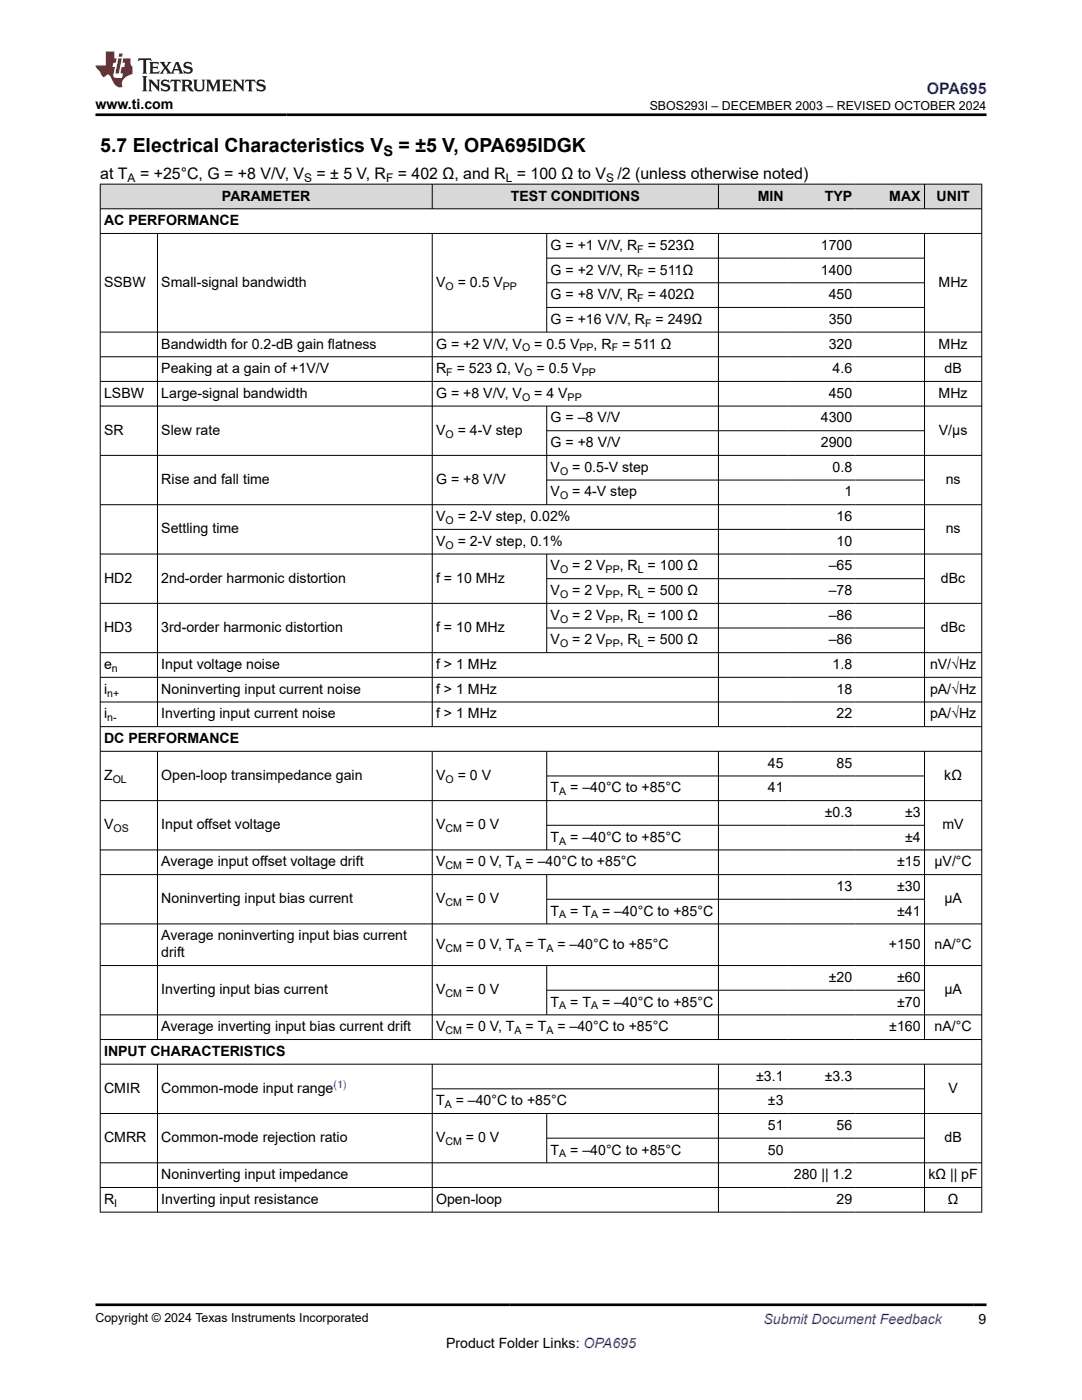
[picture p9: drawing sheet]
<svg xmlns="http://www.w3.org/2000/svg" width="216mm" height="279mm" viewBox="0 0 216 279" stroke-linecap="round" stroke-linejoin="round" font-family="sans-serif">
<defs><g id="words">
<g font-size="3.9">
<text x="20" y="30.3">5.7 Electrical Characteristics V</text>
<text x="79.5" y="30.3">= ±5 V, OPA695IDGK</text>
</g>
<text font-size="3.2" fill="#00f" x="184.9" y="18.7">OPA695</text>
<g font-size="3.2">
<text x="20" y="35.7">at T</text>
<text x="27.9" y="35.7">= +25°C, G = +8 V/V, V</text>
<text x="63.2" y="35.7">= ± 5 V, R</text>
<text x="79.4" y="35.7">= 402 Ω, and R = 100 Ω to V</text>
<text x="123.2" y="35.7">/2 (unless otherwise noted)</text>
</g>
<text font-size="2.9" x="76.5" y="31">S</text>
<g font-size="2.8">
<text x="19" y="21.8">www.ti.com</text>
<text x="44.3" y="40">PARAMETER</text>
<text x="101.9" y="40">TEST CONDITIONS</text>
<text x="151.2" y="40">MIN</text>
<text x="164.6" y="40">TYP</text>
<text x="177.4" y="40">MAX</text>
<text x="186.9" y="40">UNIT</text>
<text x="20.8" y="44.9">AC PERFORMANCE</text>
<text x="109.9" y="49.9">G = +1 V/V, R</text>
<text x="129.2" y="49.9">= 523Ω</text>
<text x="163.8" y="49.9">1700</text>
<text x="20.8" y="57.2">SSBW</text>
<text x="32.2" y="57.2">Small-signal bandwidth</text>
<text x="87" y="57.2">V</text>
<text x="91.3" y="57.2">= 0.5 V</text>
<text x="109.9" y="54.8">G = +2 V/V, R</text>
<text x="109.9" y="59.7">G = +8 V/V, R</text>
<text x="129.2" y="54.8">= 511Ω</text>
<text x="129.2" y="59.7">= 402Ω</text>
<text x="163.8" y="54.8">1400</text>
<text x="165.4" y="59.7">450</text>
<text x="187.3" y="57.2">MHz</text>
<text x="109.9" y="64.6">G = +16 V/V, R</text>
<text x="130.8" y="64.6">= 249Ω</text>
<text x="165.4" y="64.6">350</text>
<text x="32.2" y="69.6">Bandwidth for 0.2-dB gain flatness</text>
<text x="87" y="69.6">G = +2 V/V, V</text>
<text x="106.6" y="69.6">= 0.5 V</text>
<text x="118.4" y="69.6">, R</text>
<text x="124.1" y="69.6">= 511 Ω</text>
<text x="165.4" y="69.6">320</text>
<text x="187.3" y="69.6">MHz</text>
<text x="32.2" y="74.5">Peaking at a gain of +1V/V</text>
<text x="87" y="74.5">R</text>
<text x="91.1" y="74.5">= 523 Ω, V</text>
<text x="107" y="74.5">= 0.5 V</text>
<text x="166.1" y="74.5">4.6</text>
<text x="188.5" y="74.5">dB</text>
<text x="20.8" y="79.4">LSBW</text>
<text x="32.2" y="79.4">Large-signal bandwidth</text>
<text x="87" y="79.4">G = +8 V/V, V</text>
<text x="106.6" y="79.4">= 4 V</text>
<text x="165.4" y="79.4">450</text>
<text x="187.3" y="79.4">MHz</text>
<text x="20.8" y="86.8">SR</text>
<text x="32.2" y="86.8">Slew rate</text>
<text x="87" y="86.8">V</text>
<text x="91.3" y="86.8">= 4-V step</text>
<text x="109.9" y="84.3">G = –8 V/V</text>
<text x="109.9" y="89.2">G = +8 V/V</text>
<text x="163.8" y="84.3">4300</text>
<text x="163.8" y="89.2">2900</text>
<text x="187.3" y="86.8">V/μs</text>
<text x="109.9" y="94.2">V</text>
<text x="114.2" y="94.2">= 0.5-V step</text>
<text x="166.1" y="94.2">0.8</text>
<text x="32.2" y="96.6">Rise and fall time</text>
<text x="87" y="96.6">G = +8 V/V</text>
<text x="109.9" y="99.1">V</text>
<text x="114.2" y="99.1">= 4-V step</text>
<text x="168.5" y="99.1">1</text>
<text x="188.7" y="96.6">ns</text>
<text x="32.2" y="106.5">Settling time</text>
<text x="87" y="104">V</text>
<text x="91.3" y="104">= 2-V step, 0.02%</text>
<text x="166.9" y="104">16</text>
<text x="188.7" y="106.5">ns</text>
<text x="87" y="108.9">V</text>
<text x="91.3" y="108.9">= 2-V step, 0.1%</text>
<text x="109.9" y="113.8">V</text>
<text x="114.2" y="113.8">= 2 V</text>
<text x="123.7" y="113.8">, R = 100 Ω</text>
<text x="165.4" y="113.8">–65</text>
<text x="166.9" y="108.9">10</text>
<text x="20.8" y="116.3">HD2</text>
<text x="32.2" y="116.3">2nd-order harmonic distortion</text>
<text x="87" y="116.3">f = 10 MHz</text>
<text x="109.9" y="118.8">V</text>
<text x="114.2" y="118.8">= 2 V</text>
<text x="123.7" y="118.8">, R = 500 Ω</text>
<text x="165.4" y="118.8">–78</text>
<text x="187.8" y="116.3">dBc</text>
<text x="109.9" y="123.7">V</text>
<text x="114.2" y="123.7">= 2 V</text>
<text x="123.7" y="123.7">, R = 100 Ω</text>
<text x="165.4" y="123.7">–86</text>
<text x="20.8" y="126.1">HD3</text>
<text x="32.2" y="126.1">3rd-order harmonic distortion</text>
<text x="87" y="126.1">f = 10 MHz</text>
<text x="109.9" y="128.6">V</text>
<text x="114.2" y="128.6">= 2 V</text>
<text x="123.7" y="128.6">, R = 500 Ω</text>
<text x="165.4" y="128.6">–86</text>
<text x="187.8" y="126.1">dBc</text>
<text x="20.8" y="133.5">e</text>
<text x="32.2" y="133.5">Input voltage noise</text>
<text x="87" y="133.5">f &gt; 1 MHz</text>
<text x="166.1" y="133.5">1.8</text>
<text x="185.6" y="133.5">nV/√Hz</text>
<text x="20.8" y="138.4">i</text>
<text x="20.8" y="143.4">i</text>
<text x="32.2" y="138.4">Noninverting input current noise</text>
<text x="32.2" y="143.4">Inverting input current noise</text>
<text x="87" y="138.4">f &gt; 1 MHz</text>
<text x="87" y="143.4">f &gt; 1 MHz</text>
<text x="166.9" y="138.4">18</text>
<text x="166.9" y="143.4">22</text>
<text x="185.6" y="138.4">pA/√Hz</text>
<text x="185.6" y="143.4">pA/√Hz</text>
<text x="20.8" y="148.3">DC PERFORMANCE</text>
<text x="20.8" y="155.7">Z</text>
<text x="32.2" y="155.7">Open-loop transimpedance gain</text>
<text x="87" y="155.7">V</text>
<text x="91.3" y="155.7">= 0 V</text>
<text x="153.2" y="153.2">45</text>
<text x="166.9" y="153.2">85</text>
<text x="188.4" y="155.7">kΩ</text>
<text x="109.9" y="158.1">T</text>
<text x="113.8" y="158.1">= –40°C to +85°C</text>
<text x="153.2" y="158.1">41</text>
<text x="20.8" y="165.5">V</text>
<text x="32.2" y="165.5">Input offset voltage</text>
<text x="87" y="165.5">V</text>
<text x="93" y="165.5">= 0 V</text>
<text x="109.9" y="168">T</text>
<text x="113.8" y="168">= –40°C to +85°C</text>
<text x="164.6" y="163.1">±0.3</text>
<text x="180.6" y="163.1">±3</text>
<text x="180.6" y="168">±4</text>
<text x="188.1" y="165.5">mV</text>
<text x="32.2" y="172.9">Average input offset voltage drift</text>
<text x="87" y="172.9">V</text>
<text x="93" y="172.9">= 0 V, T</text>
<text x="104.9" y="172.9">= –40°C to +85°C</text>
<text x="179" y="172.9">±15</text>
<text x="186.5" y="172.9">μV/°C</text>
<text x="166.9" y="177.8">13</text>
<text x="179" y="177.8">±30</text>
<text x="32.2" y="180.3">Noninverting input bias current</text>
<text x="87" y="180.3">V</text>
<text x="93" y="180.3">= 0 V</text>
<text x="109.9" y="182.7">T</text>
<text x="113.8" y="182.7">= T</text>
<text x="120.1" y="182.7">= –40°C to +85°C</text>
<text x="179" y="182.7">±41</text>
<text x="188.4" y="180.3">μA</text>
<text x="32.2" y="187.7">Average noninverting input bias current</text>
<text x="32.2" y="191">drift</text>
<text x="87" y="189.4">V</text>
<text x="93" y="189.4">= 0 V, T</text>
<text x="104.9" y="189.4">= T</text>
<text x="111.2" y="189.4">= –40°C to +85°C</text>
<text x="177.4" y="189.4">+150</text>
<text x="186.5" y="189.4">nA/°C</text>
<text x="165.4" y="196">±20</text>
<text x="179" y="196">±60</text>
<text x="32.2" y="198.4">Inverting input bias current</text>
<text x="87" y="198.4">V</text>
<text x="93" y="198.4">= 0 V</text>
<text x="109.9" y="200.9">T</text>
<text x="113.8" y="200.9">= T</text>
<text x="120.1" y="200.9">= –40°C to +85°C</text>
<text x="179" y="200.9">±70</text>
<text x="188.4" y="198.4">μA</text>
<text x="32.2" y="205.8">Average inverting input bias current drift</text>
<text x="87" y="205.8">V</text>
<text x="93" y="205.8">= 0 V, T</text>
<text x="104.9" y="205.8">= T</text>
<text x="111.2" y="205.8">= –40°C to +85°C</text>
<text x="177.5" y="205.8">±160</text>
<text x="186.5" y="205.8">nA/°C</text>
<text x="20.8" y="210.7">INPUT CHARACTERISTICS</text>
<text x="150.9" y="215.7">±3.1</text>
<text x="164.6" y="215.7">±3.3</text>
<text x="20.8" y="218.1">CMIR</text>
<text x="32.2" y="218.1">Common-mode input range</text>
<text x="87" y="220.6">T</text>
<text x="90.9" y="220.6">= –40°C to +85°C</text>
<text x="153.2" y="220.6">±3</text>
<text x="189.2" y="218.1">V</text>
<text x="20.8" y="228">CMRR</text>
<text x="32.2" y="228">Common-mode rejection ratio</text>
<text x="87" y="228">V</text>
<text x="93" y="228">= 0 V</text>
<text x="153.2" y="225.5">51</text>
<text x="166.9" y="225.5">56</text>
<text x="188.5" y="228">dB</text>
<text x="109.9" y="230.4">T</text>
<text x="113.8" y="230.4">= –40°C to +85°C</text>
<text x="153.2" y="230.4">50</text>
<text x="32.2" y="235.3">Noninverting input impedance</text>
<text x="158.4" y="235.3">280 || 1.2</text>
<text x="185.3" y="235.3">kΩ || pF</text>
<text x="20.8" y="240.3">R</text>
<text x="32.2" y="240.3">Inverting input resistance</text>
<text x="87" y="240.3">Open-loop</text>
<text x="166.9" y="240.3">29</text>
<text x="189.1" y="240.3">Ω</text>
<text x="89" y="269">Product Folder Links: OPA695</text>
<text x="195.3" y="264.2">9</text>
</g>
<text font-size="2.8" fill="#00f" x="152.4" y="264.2">Submit Document Feedback</text>
<g font-size="2.5">
<text x="129.6" y="21.9">SBOS293I – DECEMBER 2003 – REVISED OCTOBER 2024</text>
<text x="19" y="263.9">Copyright © 2024 Texas Instruments Incorporated</text>
</g>
<g font-size="2.4">
<text x="25.5" y="36.3">A</text>
<text x="60.7" y="36.3">S</text>
<text x="77" y="36.3">F</text>
<text x="100.9" y="36.3">L</text>
<text x="120.9" y="36.3">S</text>
</g>
<g font-size="2.1">
<text x="127.2" y="50.4">F</text>
<text x="88.9" y="57.8">O</text>
<text x="100.3" y="57.8">PP</text>
<text x="127.2" y="55.4">F</text>
<text x="127.2" y="60.3">F</text>
<text x="128.7" y="65.2">F</text>
<text x="104.2" y="70.1">O</text>
<text x="115.6" y="70.1">PP</text>
<text x="122.1" y="70.1">F</text>
<text x="89.1" y="75">F</text>
<text x="104.6" y="75">O</text>
<text x="116.1" y="75">PP</text>
<text x="104.2" y="80">O</text>
<text x="113.3" y="80">PP</text>
<text x="88.9" y="87.3">O</text>
<text x="111.7" y="94.7">O</text>
<text x="111.7" y="99.6">O</text>
<text x="88.9" y="104.6">O</text>
<text x="88.9" y="109.5">O</text>
<text x="111.7" y="114.4">O</text>
<text x="111.7" y="119.3">O</text>
<text x="120.8" y="114.4">PP</text>
<text x="120.8" y="119.3">PP</text>
<text x="127.3" y="114.4">L</text>
<text x="127.3" y="119.3">L</text>
<text x="111.7" y="124.3">O</text>
<text x="120.8" y="124.3">PP</text>
<text x="127.3" y="124.3">L</text>
<text x="111.7" y="129.2">O</text>
<text x="120.8" y="129.2">PP</text>
<text x="127.3" y="129.2">L</text>
<text x="22.3" y="134.1">n</text>
<text x="21.4" y="139">n+</text>
<text x="21.4" y="143.9">n-</text>
<text x="22.5" y="156.2">OL</text>
<text x="88.9" y="156.2">O</text>
<text x="111.6" y="158.7">A</text>
<text x="22.6" y="166.1">OS</text>
<text x="88.9" y="166.1">CM</text>
<text x="88.9" y="173.5">CM</text>
<text x="102.7" y="173.5">A</text>
<text x="111.6" y="168.5">A</text>
<text x="88.9" y="180.8">CM</text>
<text x="111.6" y="183.3">A</text>
<text x="117.9" y="183.3">A</text>
<text x="88.9" y="189.9">CM</text>
<text x="102.7" y="189.9">A</text>
<text x="109" y="189.9">A</text>
<text x="88.9" y="199">CM</text>
<text x="111.6" y="201.5">A</text>
<text x="117.9" y="201.5">A</text>
<text x="88.9" y="206.4">CM</text>
<text x="102.7" y="206.4">A</text>
<text x="109" y="206.4">A</text>
<text x="88.7" y="221.1">A</text>
<text x="88.9" y="228.5">CM</text>
<text x="111.6" y="231">A</text>
<text x="22.8" y="240.8">I</text>
</g>
<text font-size="2.1" fill="#00f" x="66.5" y="217.2">(1)</text>
</g></defs>
<g fill="#d8d8d8">
<path d="M20 36.8h175.9v4.9h-175.9z" fill-rule="evenodd"/>
<path d="M20.1 36.8h66.1v4.8h-66.1z" fill-rule="evenodd"/>
<path d="M86.3 36.8h57v4.8h-57z" fill-rule="evenodd"/>
<path d="M143.4 36.8h13.7v4.8h-13.7z" fill-rule="evenodd"/>
<path d="M157.1 36.8h13.7v4.8h-13.7z" fill-rule="evenodd"/>
<path d="M170.8 36.8h13.6v4.8h-13.6z" fill-rule="evenodd"/>
<path d="M184.5 36.8h11.3v4.8h-11.3z" fill-rule="evenodd"/>
</g>
<g fill="none" stroke="#000" stroke-width=".2">
<path d="M19.9 36.8h176.1M20 36.7v205.3M86.2 36.7v5M143.4 36.7v5M184.5 36.7v5M195.9 36.7v205.3M19.9 41.7h176.1M19.9 46.6h176.1M31.4 46.6v98.5M86.2 46.6v98.5M109.1 46.6v19.7M109.1 51.5h75.4"/>
<path d="M109.1 56.4h75.4M143.4 46.6v98.5M184.5 46.6v98.5M19.9 66.3h176.1M19.9 71.2h176.1M19.9 76.1h176.1M109.1 61.4h75.4M19.9 81h176.1M19.9 90.9h176.1M109.1 81v19.8M109.1 86h75.4M109.1 95.8h75.4"/>
<path d="M19.9 100.7h176.1M19.9 110.6h176.1M86.2 105.6h98.3M109.1 110.6v19.7M109.1 115.5h75.4M19.9 120.4h176.1M19.9 130.3h176.1M19.9 135.2h176.1M109.1 125.3h75.4M19.9 140.1h176.1M19.9 145h176.1M19.9 149.9h176.1"/>
<path d="M19.9 159.8h176.1M31.4 149.9v57.6M86.2 149.9v57.6M109.1 149.9v19.8M109.1 154.9h75.4M143.4 149.9v57.6M184.5 149.9v57.6M19.9 169.6h176.1M19.9 174.5h176.1M109.1 174.5v9.9M109.1 164.7h75.4M109.1 179.5h75.4"/>
<path d="M19.9 184.4h176.1M19.9 192.7h176.1M109.1 192.7v9.9M109.1 197.6h75.4M19.9 202.5h176.1M19.9 207.5h176.1M19.9 212.4h176.1M31.4 212.4v29.6M86.2 212.4v29.6M86.2 217.3h98.3M143.4 212.4v29.6M184.5 212.4v29.6"/>
<path d="M19.9 222.2h176.1M19.9 232.1h176.1M19.9 237h176.1M109.1 222.2v9.9M109.1 227.1h75.4M19.9 241.9h176.1"/>
</g>
<path d="M27.7 11.6l-.2 .6 .5-.2h.6v.1v2.2l-.2 .4h1l-.2-.4v-2.2v-.1h.5l.5 .2-.1-.6zM29.8 12.4l.2 .3v1.6l-.2 .4h1.9l.1-.6a1.08 1.08 0 0 1-1.3 .2v-.7h.6l.4 .2v-.7l-.4 .2h-.6v-.5l.2-.2a1 1 0 0 1 1 .3l-.1-.5zM31.8 12.4l1 1.1-1 1.2h.9l-.2-.2 .4-.8 .5 .8-.2 .2h1.6l-.2-.2 .1-.5h1l.1 .5-.1 .2h.9l-.2-.4-.8-1.9h-.5l-1 2.1-.8-1.1 .9-1h-.8l.2 .2-.5 .6-.3-.6 .1-.2zM35.2 12.8l.4 1h-.8zM36.8 12.5a.65 .65 0 0 0-.2 .7 .65 .65 0 0 0 .6 .5l.7 .1 .1 .3a.79 .79 0 0 1-.7 .4 .79 .79 0 0 1-.7-.5l.1 .7 .2-.1a.93 .93 0 0 0 1.1 0 .93 .93 0 0 0 .4-.9 1.46 1.46 0 0 0-1.2-.6l-.1-.3a1.09 1.09 0 0 1 1.2 .2l-.2-.6-.1 .1-.6-.2zM28.4 15.2l.2 .4v2.2l-.2 .4h1l-.2-.4v-2.2l.2-.4zM29.6 15.9l.2 .4v1.5l-.2 .4h.8l-.3-.4v-1.3l1.7 1.8v-2l.2-.4h-.8l.2 .2 .1 1.1-1.2-1.3zM32.3 16a.65 .65 0 0 0-.2 .8 .65 .65 0 0 0 .7 .4l.6 .2 .1 .2a.79 .79 0 0 1-.7 .4 .79 .79 0 0 1-.7-.5l.1 .7 .2-.1a.93 .93 0 0 0 1.1 .1 .93 .93 0 0 0 .4-1 1.46 1.46 0 0 0-1.2-.5l-.1-.4a1.09 1.09 0 0 1 1.2 .2l-.2-.6-.1 .1-.6-.1zM34.1 15.9l-.1 .6a.63 .63 0 0 1 .7-.3l.1 1.6-.3 .4h1l-.2-.4v-1.6a.66 .66 0 0 1 .8 .3l-.1-.6zM36.2 15.9l.2 .4v1.5l-.2 .4h.9l-.2-.2v-.7h.5l.1 .2a.79 .79 0 0 0 1.2 .6l-1-.9a.61 .61 0 0 0 .6-.6 .61 .61 0 0 0-.5-.7zM36.9 16.2h.2a.47 .47 0 0 1 .5 .1 .47 .47 0 0 1 .1 .5l-.2 .1-.6 .1zM38.5 15.9l.2 .2a2.27 2.27 0 0 0 .4 2 1.04 1.04 0 0 0 1.7-.7v-1.3l.2-.2h-.8l.2 .4v1.1a.6 .6 0 0 1-.6 .6 .6 .6 0 0 1-.6-.6v-1.1l.3-.4zM41.1 15.9l.2 .4v1.5l-.2 .4h.7l-.2-.4v-1.4l.9 1.9 .8-1.9v1.4l-.2 .4h1l-.3-.4v-1.5l.3-.4h-.8l-.7 1.5-.7-1.5zM44.3 15.9l.2 .4v1.5l-.2 .4h1.9l.1-.6a1.09 1.09 0 0 1-1.3 .2v-.7h.6l.4 .2v-.6l-.4 .2h-.6v-.6l.2-.1a1.01 1.01 0 0 1 1 .3l-.1-.6zM46.4 15.9l.3 .4v1.5l-.3 .4h.8l-.2-.4v-1.3l1.6 1.8v-2l.2-.4h-.7l.2 .2v1.1l-1.2-1.3zM49 15.9l-.1 .6a.63 .63 0 0 1 .8-.3v1.6l-.3 .4h1l-.2-.4v-1.6a.66 .66 0 0 1 .8 .3l-.1-.6zM51.4 16a.65 .65 0 0 0-.2 .8 .65 .65 0 0 0 .6 .4l.6 .2 .2 .2a.79 .79 0 0 1-.8 .4 .79 .79 0 0 1-.6-.5l.1 .7 .2-.1a.93 .93 0 0 0 1 .1 .93 .93 0 0 0 .5-1 1.46 1.46 0 0 0-1.3-.5l-.1-.4a1.09 1.09 0 0 1 1.3 .2l-.2-.6-.2 .1-.5-.1z" fill="#231f20"/>
<path d="M21.1 10.3v2.7h-2.1l.1 .4 .9 1a.95 .95 0 0 0 .9 .9 .59 .59 0 0 1 .6-.4 .59 .59 0 0 1 .5 .3l.4 .8a1.59 1.59 0 0 0 2.1 1.4 1.61 1.61 0 0 1 1-2.3l1-.3-.1-1.5a1.59 1.59 0 0 1-.4-1.7h-1.4l-.2 .9h.5l-.1 .9h-.5l-.2 .9v.3l.4 .1-.2 .9h-.6a.73 .73 0 0 1-1.1-.7l.3-1.5h-.5l.2-.9h.5l.2-.9h-.5v-1.3zM23.6 11.6l-.6 3.1h.7l.6-3.1zM23.8 10.7l-.1 .6h.7l.1-.6z" fill="#ed1c24"/>
<path d="M19 22.9h177.8M19 260.4h177.8" fill="none" stroke="#000" stroke-width=".53"/>
<use href="#words"/>
</svg>
